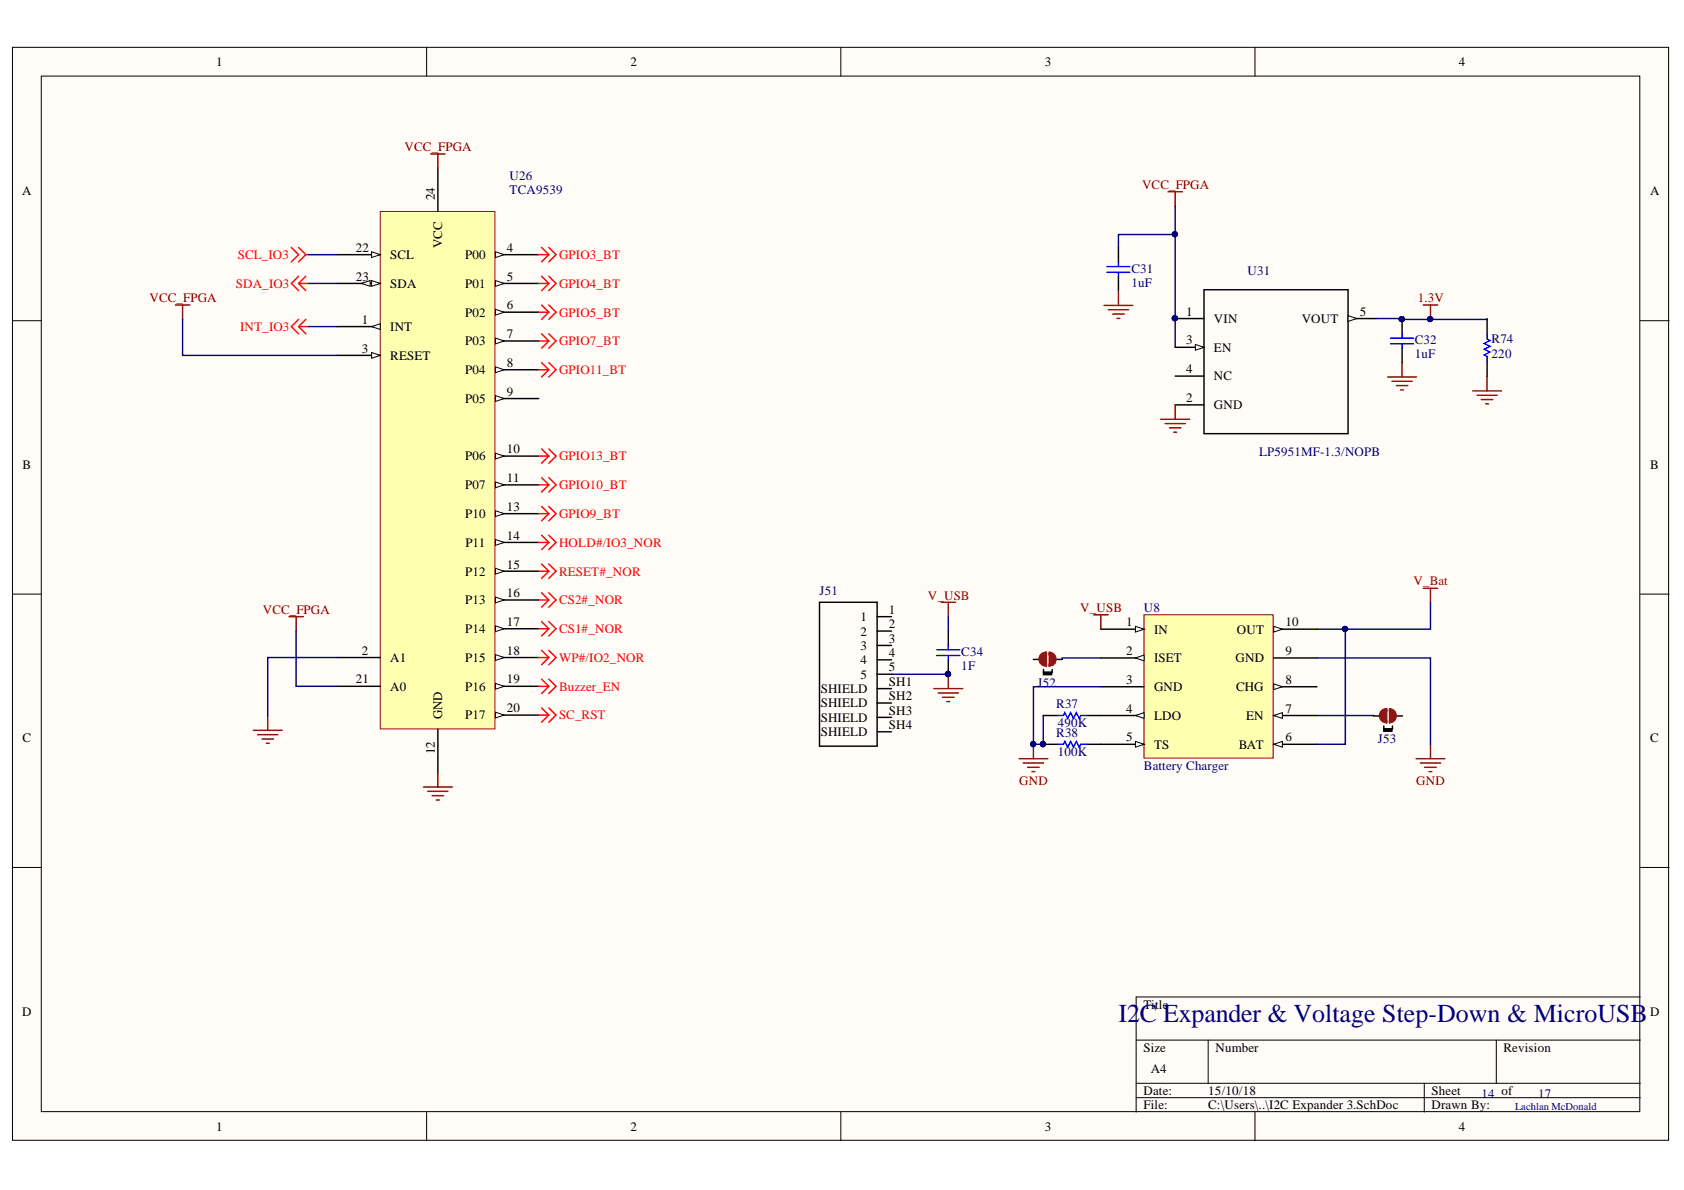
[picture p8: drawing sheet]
<svg xmlns="http://www.w3.org/2000/svg" width="297mm" height="210mm" viewBox="0 0 297 210" stroke-linecap="round" stroke-linejoin="round" font-family="sans-serif">
<defs><g id="words">
<text font-size="4.6" fill="#000080" x="197.3" y="180.3">I2C Expander &amp; Voltage Step-Down &amp; MicroUSB</text>
<g font-size="2.3">
<text x="38.1" y="11.7">1</text>
<text x="111.2" y="11.7">2</text>
<text x="184.3" y="11.7">3</text>
<text x="257.3" y="11.7">4</text>
<text x="3.9" y="34.5">A</text>
<text x="76.7" y="35.3" transform="rotate(-90 76.7 35.3)">24</text>
<text x="291.1" y="34.5">A</text>
<text x="62.8" y="44.4">22</text>
<text x="68.8" y="45.7">SCL</text>
<text x="78" y="43.8" transform="rotate(-90 78 43.8)">VCC</text>
<text x="82" y="45.7">P00</text>
<text x="89.4" y="44.4">4</text>
<text x="62.8" y="49.5">23</text>
<text x="68.8" y="50.8">SDA</text>
<text x="82" y="50.8">P01</text>
<text x="89.4" y="49.5">5</text>
<text x="63.9" y="57.1">1</text>
<text x="68.8" y="58.4">INT</text>
<text x="82" y="55.8">P02</text>
<text x="89.4" y="59.6">7</text>
<text x="89.4" y="54.6">6</text>
<text x="209.2" y="55.7">1</text>
<text x="214.1" y="56.9">VIN</text>
<text x="229.6" y="56.9">VOUT</text>
<text x="239.8" y="55.7">5</text>
<text x="63.9" y="62.2">3</text>
<text x="68.8" y="63.4">RESET</text>
<text x="82" y="66">P04</text>
<text x="82" y="60.9">P03</text>
<text x="89.4" y="64.7">8</text>
<text x="209.2" y="65.8">4</text>
<text x="209.2" y="60.7">3</text>
<text x="214.1" y="62">EN</text>
<text x="82" y="71">P05</text>
<text x="89.4" y="69.8">9</text>
<text x="209.2" y="70.9">2</text>
<text x="214.1" y="67.1">NC</text>
<text x="214.1" y="72.1">GND</text>
<text x="4" y="82.7">B</text>
<text x="82" y="81.2">P06</text>
<text x="89.4" y="79.9">10</text>
<text x="291.1" y="82.7">B</text>
<text x="82" y="86.3">P07</text>
<text x="89.4" y="85">11</text>
<text x="82" y="91.4">P10</text>
<text x="89.4" y="95.2">14</text>
<text x="89.4" y="90.1">13</text>
<text x="82" y="101.5">P12</text>
<text x="82.1" y="96.5">P11</text>
<text x="89.4" y="100.3">15</text>
<text x="82" y="106.6">P13</text>
<text x="89.4" y="105.3">16</text>
<text x="82" y="111.7">P14</text>
<text x="89.4" y="110.4">17</text>
<text x="151.8" y="112.1">2</text>
<text x="151.8" y="109.6">1</text>
<text x="156.8" y="113.4">3</text>
<text x="156.8" y="110.8">2</text>
<text x="156.8" y="108.3">1</text>
<text x="198.7" y="110.5">1</text>
<text x="203.6" y="111.8">IN</text>
<text x="218.2" y="111.8">OUT</text>
<text x="226.7" y="110.5">10</text>
<text x="63.9" y="115.5">2</text>
<text x="68.8" y="116.8">A1</text>
<text x="82" y="116.8">P15</text>
<text x="89.4" y="115.5">18</text>
<text x="151.8" y="119.7">5</text>
<text x="151.8" y="117.2">4</text>
<text x="151.8" y="114.6">3</text>
<text x="156.8" y="118.4">5</text>
<text x="156.8" y="115.9">4</text>
<text x="198.7" y="115.6">2</text>
<text x="203.6" y="116.8">ISET</text>
<text x="217.9" y="116.8">GND</text>
<text x="226.7" y="115.6">9</text>
<text x="62.8" y="120.6">21</text>
<text x="68.8" y="121.8">A0</text>
<text x="82" y="121.8">P16</text>
<text x="89.4" y="125.6">20</text>
<text x="89.4" y="120.6">19</text>
<text x="144.8" y="124.8">SHIELD</text>
<text x="144.8" y="122.2">SHIELD</text>
<text x="156.8" y="123.5">SH2</text>
<text x="156.8" y="121">SH1</text>
<text x="198.7" y="125.7">4</text>
<text x="198.7" y="120.6">3</text>
<text x="203.6" y="121.9">GND</text>
<text x="218" y="121.9">CHG</text>
<text x="226.7" y="125.7">7</text>
<text x="226.7" y="120.6">8</text>
<text x="4" y="130.9">C</text>
<text x="78" y="126.9" transform="rotate(-90 78 126.9)">GND</text>
<text x="82" y="126.9">P17</text>
<text x="144.8" y="129.8">SHIELD</text>
<text x="144.8" y="127.3">SHIELD</text>
<text x="156.8" y="128.6">SH4</text>
<text x="156.8" y="126">SH3</text>
<text x="198.7" y="130.8">5</text>
<text x="203.6" y="127">LDO</text>
<text x="219.8" y="127">EN</text>
<text x="226.7" y="130.8">6</text>
<text x="291.1" y="130.9">C</text>
<text x="76.7" y="133" transform="rotate(-90 76.7 133)">12</text>
<text x="203.6" y="132">TS</text>
<text x="218.5" y="132">BAT</text>
<text x="3.9" y="179.2">D</text>
<text x="201.7" y="177.9">Title</text>
<text x="291.1" y="179.2">D</text>
<text x="201.7" y="185.5">Size</text>
<text x="214.4" y="185.5">Number</text>
<text x="265.2" y="185.5">Revision</text>
<text x="203" y="189.3">A4</text>
<text x="201.7" y="193.1">Date:</text>
<text x="201.7" y="195.7">File:</text>
<text x="213.1" y="193.1">15/10/18</text>
<text x="213.1" y="195.7">C:\Users\..\I2C Expander 3.SchDoc</text>
<text x="252.5" y="193.1">Sheet</text>
<text x="252.5" y="195.7">Drawn By:</text>
<text x="38.1" y="199.5">1</text>
<text x="111.2" y="199.5">2</text>
<text x="184.3" y="199.5">3</text>
<text x="257.3" y="199.5">4</text>
</g>
<g font-size="2.3" fill="#800000">
<text x="71.4" y="26.7">VCC_FPGA</text>
<text x="201.4" y="33.4">VCC_FPGA</text>
<text x="26.4" y="53.3">VCC_FPGA</text>
<text x="250.1" y="53.3">1.3V</text>
<text x="163.6" y="105.8">V_USB</text>
<text x="190.5" y="108">V_USB</text>
<text x="249.3" y="103.2">V_Bat</text>
<text x="46.3" y="108.3">VCC_FPGA</text>
<text x="179.8" y="138.4">GND</text>
<text x="249.8" y="138.4">GND</text>
</g>
<g font-size="2.3" fill="#000080">
<text x="89.9" y="31.8">U26</text>
<text x="89.9" y="34.3">TCA9539</text>
<text x="199.6" y="48.1">C31</text>
<text x="199.6" y="50.6">1uF</text>
<text x="220.1" y="48.6">U31</text>
<text x="249.6" y="60.7">C32</text>
<text x="249.6" y="63.2">1uF</text>
<text x="263.1" y="60.6">R74</text>
<text x="263.1" y="63.1">220</text>
<text x="222.1" y="80.4">LP5951MF-1.3/NOPB</text>
<text x="144.5" y="104.9">J51</text>
<text x="201.8" y="108">U8</text>
<text x="169.6" y="115.7">C34</text>
<text x="169.6" y="118.2">1F</text>
<text x="183" y="121.1">J52</text>
<text x="186.3" y="124.9">R37</text>
<text x="186.3" y="130">R38</text>
<text x="186.6" y="128.2">490K</text>
<text x="243.1" y="131.1">J53</text>
<text x="186.6" y="133.3">100K</text>
<text x="201.8" y="135.8">Battery Charger</text>
<text x="261.3" y="193.6">14 of</text>
<text x="271.3" y="193.6">17</text>
</g>
<g font-size="2.3" fill="#f00">
<text x="41.9" y="45.7">SCL_IO3</text>
<text x="98.6" y="45.7">GPIO3_BT</text>
<text x="41.6" y="50.8">SDA_IO3</text>
<text x="98.6" y="50.8">GPIO4_BT</text>
<text x="42.4" y="58.4">INT_IO3</text>
<text x="98.6" y="55.8">GPIO5_BT</text>
<text x="98.6" y="60.9">GPIO7_BT</text>
<text x="98.6" y="66">GPIO11_BT</text>
<text x="98.6" y="81.2">GPIO13_BT</text>
<text x="98.6" y="86.3">GPIO10_BT</text>
<text x="98.6" y="91.4">GPIO9_BT</text>
<text x="98.6" y="96.5">HOLD#/IO3_NOR</text>
<text x="98.6" y="101.5">RESET#_NOR</text>
<text x="98.6" y="106.6">CS2#_NOR</text>
<text x="98.6" y="111.7">CS1#_NOR</text>
<text x="98.6" y="116.8">WP#/IO2_NOR</text>
<text x="98.6" y="121.8">Buzzer_EN</text>
<text x="98.6" y="126.9">SC_RST</text>
</g>
<text font-size="1.9" fill="#000080" x="267.2" y="195.8">Lachlan McDonald</text>
</g></defs>
<g fill="#fffcf8" stroke="#000" stroke-width=".18">
<path d="M2.2 8.3h292.1v192.8h-292.1z"/>
<path d="M7.3 13.4h281.9v182.7h-281.9z"/>
</g>
<g fill="none" stroke="#000" stroke-width=".18">
<path d="M75.3 8.3v5.1M148.3 8.3v5.1M221.4 8.3v5.1M2.2 56.6h5.1M289.3 56.6h5.1M2.2 104.8h5.1M289.3 104.8h5.1M2.2 153h5.1M289.3 153h5.1M289.3 175.9h-88.9v20.3M75.3 196.2v5M148.3 196.2v5"/>
<path d="M200.4 183.5h88.9M200.4 191.1h88.9M200.4 193.6h88.9M213.1 183.5v7.6M221.4 196.2v5M251.2 191.1v5.1M263.9 183.5v7.6"/>
</g>
<path d="M67.1 37.3h20.2v91.3h-20.2z" fill="#ffffb0" stroke="#800000" stroke-width=".18"/>
<path d="M59.4 121.1h7.7M77.2 128.7v7.6M87.4 126.1h7.6" fill="none" stroke="#000" stroke-width=".25"/>
<path d="M87.4 125.6l1.5 .5-1.5 .5z" fill="#fffcf8"/>
<path d="M87.4 125.6l1.5 .5-1.5 .5z" fill="none" stroke="#000" stroke-width=".18"/>
<path d="M87.4 121.1h7.6" fill="none" stroke="#000" stroke-width=".25"/>
<path d="M87.4 120.6l1.5 .5-1.5 .5z" fill="#fffcf8"/>
<path d="M87.4 120.6l1.5 .5-1.5 .5z" fill="none" stroke="#000" stroke-width=".18"/>
<path d="M59.4 116h7.7M87.4 116h7.6" fill="none" stroke="#000" stroke-width=".25"/>
<path d="M87.4 115.5l1.5 .5-1.5 .5z" fill="#fffcf8"/>
<path d="M87.4 115.5l1.5 .5-1.5 .5z" fill="none" stroke="#000" stroke-width=".18"/>
<path d="M87.4 110.9h7.6" fill="none" stroke="#000" stroke-width=".25"/>
<path d="M87.4 110.4l1.5 .5-1.5 .5z" fill="#fffcf8"/>
<path d="M87.4 110.4l1.5 .5-1.5 .5z" fill="none" stroke="#000" stroke-width=".18"/>
<path d="M87.4 105.8h7.6" fill="none" stroke="#000" stroke-width=".25"/>
<path d="M87.4 105.3l1.5 .5-1.5 .5z" fill="#fffcf8"/>
<path d="M87.4 105.3l1.5 .5-1.5 .5z" fill="none" stroke="#000" stroke-width=".18"/>
<path d="M87.4 100.8h7.6" fill="none" stroke="#000" stroke-width=".25"/>
<path d="M87.4 100.2l1.5 .6-1.5 .5z" fill="#fffcf8"/>
<path d="M87.4 100.2l1.5 .6-1.5 .5z" fill="none" stroke="#000" stroke-width=".18"/>
<path d="M87.4 95.7h7.6" fill="none" stroke="#000" stroke-width=".25"/>
<path d="M87.4 95.2l1.5 .5-1.5 .5z" fill="#fffcf8"/>
<path d="M87.4 95.2l1.5 .5-1.5 .5z" fill="none" stroke="#000" stroke-width=".18"/>
<path d="M87.4 90.6h7.6" fill="none" stroke="#000" stroke-width=".25"/>
<path d="M87.4 90.1l1.5 .5-1.5 .5z" fill="#fffcf8"/>
<path d="M87.4 90.1l1.5 .5-1.5 .5z" fill="none" stroke="#000" stroke-width=".18"/>
<path d="M87.4 85.5h7.6" fill="none" stroke="#000" stroke-width=".25"/>
<path d="M87.4 85l1.5 .5-1.5 .5z" fill="#fffcf8"/>
<path d="M87.4 85l1.5 .5-1.5 .5z" fill="none" stroke="#000" stroke-width=".18"/>
<path d="M87.4 80.5h7.6" fill="none" stroke="#000" stroke-width=".25"/>
<path d="M87.4 79.9l1.5 .6-1.5 .5z" fill="#fffcf8"/>
<path d="M87.4 79.9l1.5 .6-1.5 .5z" fill="none" stroke="#000" stroke-width=".18"/>
<path d="M87.4 70.3h7.6" fill="none" stroke="#000" stroke-width=".25"/>
<path d="M87.4 69.8l1.5 .5-1.5 .5z" fill="#fffcf8"/>
<path d="M87.4 69.8l1.5 .5-1.5 .5z" fill="none" stroke="#000" stroke-width=".18"/>
<path d="M87.4 65.2h7.6" fill="none" stroke="#000" stroke-width=".25"/>
<path d="M87.4 64.7l1.5 .5-1.5 .5z" fill="#fffcf8"/>
<path d="M87.4 64.7l1.5 .5-1.5 .5z" fill="none" stroke="#000" stroke-width=".18"/>
<path d="M87.4 60.1h7.6" fill="none" stroke="#000" stroke-width=".25"/>
<path d="M87.4 59.6l1.5 .5-1.5 .6z" fill="#fffcf8"/>
<path d="M87.4 59.6l1.5 .5-1.5 .6z" fill="none" stroke="#000" stroke-width=".18"/>
<path d="M87.4 55.1h7.6" fill="none" stroke="#000" stroke-width=".25"/>
<path d="M87.4 54.6l1.5 .5-1.5 .5z" fill="#fffcf8"/>
<path d="M87.4 54.6l1.5 .5-1.5 .5z" fill="none" stroke="#000" stroke-width=".18"/>
<path d="M87.4 50h7.6" fill="none" stroke="#000" stroke-width=".25"/>
<path d="M87.4 49.5l1.5 .5-1.5 .5z" fill="#fffcf8"/>
<path d="M87.4 49.5l1.5 .5-1.5 .5z" fill="none" stroke="#000" stroke-width=".18"/>
<path d="M59.4 62.7h7.7" fill="none" stroke="#000" stroke-width=".25"/>
<path d="M65.5 62.2l1.6 .5-1.6 .5z" fill="#fffcf8"/>
<path d="M65.5 62.2l1.6 .5-1.6 .5z" fill="none" stroke="#000" stroke-width=".18"/>
<path d="M59.4 57.6h7.7" fill="none" stroke="#000" stroke-width=".25"/>
<path d="M65.5 57.6l1.6-.5v1z" fill="#fffcf8"/>
<path d="M65.5 57.6l1.6-.5v1z" fill="none" stroke="#000" stroke-width=".18"/>
<path d="M59.4 50h7.7" fill="none" stroke="#000" stroke-width=".25"/>
<path d="M65.5 49.5l1.6 .5-1.6 .5z" fill="#fffcf8"/>
<path d="M65.5 49.5l1.6 .5-1.6 .5z" fill="none" stroke="#000" stroke-width=".18"/>
<path d="M63.8 50l1.5-.5v1z" fill="#fffcf8"/>
<path d="M63.8 50l1.5-.5v1z" fill="none" stroke="#000" stroke-width=".18"/>
<path d="M59.4 44.9h7.7" fill="none" stroke="#000" stroke-width=".25"/>
<path d="M65.5 44.4l1.6 .5-1.6 .5z" fill="#fffcf8"/>
<path d="M65.5 44.4l1.6 .5-1.6 .5z" fill="none" stroke="#000" stroke-width=".18"/>
<path d="M87.4 44.9h7.6" fill="none" stroke="#000" stroke-width=".25"/>
<path d="M87.4 44.4l1.5 .5-1.5 .5z" fill="#fffcf8"/>
<path d="M87.4 44.4l1.5 .5-1.5 .5z" fill="none" stroke="#000" stroke-width=".18"/>
<path d="M77.2 29.7v7.6M212.4 51.1h25.4v25.4h-25.4zM237.8 56.2h5.1" fill="none" stroke="#000" stroke-width=".25"/>
<g fill="none" stroke="#800000" stroke-width=".25">
<path d="M76 27.2h2.5M77.2 27.2v2.5M30.9 53.8h2.6M32.2 53.8v2.5M51 108.8h2.5M52.2 108.8v2.5M44.7 128.8h5.1M45.4 129.6h3.6M46.2 130.3h2M47 131.1h.5M47.2 126.3v2.5M74.7 138.8h5.1"/>
<path d="M75.5 139.6h3.5M77.2 136.3v2.5M76.2 140.3h2.1M77 141.1h.5"/>
</g>
<g fill="none" stroke="#f00" stroke-width=".25">
<path d="M51.4 43.7l1.3 1.2-1.3 1.3M52.7 43.7l1.2 1.2M52.7 50l1.2 1.3M52.7 48.7l-1.3 1.3 1.3 1.3M52.7 50h1.7M52.7 57.6l1.2 1.3M52.7 56.3l-1.3 1.3 1.3 1.3M52.7 57.6h1.7M53.9 44.9l-1.2 1.3M53.9 44.9h.5M53.9 48.7l-1.2 1.3M53.9 56.3l-1.2 1.3"/>
<path d="M95 44.9h1.8M95 50h1.8M95 55.1h1.8M95.5 43.7l1.3 1.2M95.5 48.7l1.3 1.3M95.5 53.8l1.3 1.3M95.5 58.9l1.3 1.2M96.8 44.9l-1.3 1.3M96.8 43.7l1.3 1.2-1.3 1.3M96.8 50l-1.3 1.3M96.8 48.7l1.3 1.3-1.3 1.3M96.8 55.1l-1.3 1.2"/>
<path d="M96.8 53.8l1.3 1.3-1.3 1.2M96.8 58.9l1.3 1.2-1.3 1.3M95 60.1h1.8M95 65.2h1.8M95.5 64l1.3 1.2M95.5 79.2l1.3 1.3M96.8 60.1l-1.3 1.3M96.8 65.2l-1.3 1.3M96.8 64l1.3 1.2-1.3 1.3M96.8 79.2l1.3 1.3-1.3 1.2M95 95.7h1.8M95 80.5h1.8"/>
<path d="M95 85.5h1.8M95 90.6h1.8M95.5 94.4l1.3 1.3M95.5 99.5l1.3 1.3M95.5 84.3l1.3 1.2M95.5 89.3l1.3 1.3M96.8 95.7l-1.3 1.2M96.8 94.4l1.3 1.3-1.3 1.2M96.8 99.5l1.3 1.3-1.3 1.2M96.8 80.5l-1.3 1.2M96.8 85.5l-1.3 1.3M96.8 84.3l1.3 1.2-1.3 1.3"/>
<path d="M96.8 90.6l-1.3 1.3M96.8 89.3l1.3 1.3-1.3 1.3M95 100.8h1.8M95 105.8h1.8M95 110.9h1.8M95 116h1.8M95.5 104.6l1.3 1.2M95.5 109.6l1.3 1.3M95.5 114.7l1.3 1.3M96.8 100.8l-1.3 1.2M96.8 105.8l-1.3 1.3M96.8 104.6l1.3 1.2-1.3 1.3"/>
<path d="M96.8 110.9l-1.3 1.3M96.8 109.6l1.3 1.3-1.3 1.3M96.8 116l-1.3 1.3M96.8 114.7l1.3 1.3-1.3 1.3"/>
</g>
<path d="M237.8 55.7l1.5 .5-1.5 .5z" fill="#fffcf8"/>
<path d="M237.8 55.7l1.5 .5-1.5 .5z" fill="none" stroke="#000" stroke-width=".18"/>
<path d="M207.3 71.4h5.1M207.3 66.3h5.1M207.3 61.3h5.1" fill="none" stroke="#000" stroke-width=".25"/>
<path d="M210.8 60.8l1.6 .5-1.6 .5z" fill="#fffcf8"/>
<path d="M210.8 60.8l1.6 .5-1.6 .5z" fill="none" stroke="#000" stroke-width=".18"/>
<g fill="none" stroke="#000" stroke-width=".25">
<path d="M197.3 43.7v2.6M197.3 48.8v2.5M207.3 56.2h5.1M247.3 56.3v2.6M262.3 56.3v2.5M247.3 61.4v2.6M262.3 63.9v2.5M144.6 106.2h10.1v25.4h-10.1zM154.7 118.9h2.6M154.7 116.4h2.6M154.7 113.9h2.6M154.7 111.3h2.6"/>
<path d="M154.7 108.8h2.6M154.7 129.1h2.6M154.7 126.5h2.6M154.7 124h2.6M154.7 121.5h2.6"/>
</g>
<g fill="#000080" stroke="#000080" stroke-width=".18">
<circle cx="207.2" cy="56.1" r=".46"/>
<circle cx="247.3" cy="56.3" r=".46"/>
<circle cx="252.3" cy="56.3" r=".46"/>
</g>
<g fill="none" stroke="#800000" stroke-width=".25">
<path d="M206 33.8h2.6M207.3 33.8v2.6M194.7 53.9h5.1M195.5 54.6h3.6M196.3 55.4h2M197 56.2h.5M197.3 51.3v2.6M251 53.8h2.6M252.3 53.8v2.5M204.7 74h5.1M205.5 74.7h3.6M206.3 75.5h2"/>
<path d="M207 76.2h.5M207.3 71.4v2.6M244.8 66.5h5.1M245.5 67.3h3.6M246.3 68h2M247.1 68.8h.5M247.3 64v2.5M259.8 69h5M260.5 69.7h3.6M261.3 70.5h2M262.1 71.2h.5M262.3 66.4v2.6"/>
<path d="M166 106.2h2.5M167.3 106.2v2.6M167.3 118.9v2.6M164.7 121.5h5.1M165.5 122.2h3.5M166.3 123h2M167 123.7h.5"/>
</g>
<path d="M195.2 47h4.1M195.2 48h4.1M197.3 46.3v.7M197.3 48v.8M245.3 59.6h4M247.3 58.9v.7M262.3 58.8v1l.5 .3-1 .5 1 .5-1 .5 1 .5-1 .5 .5 .3v1M245.3 60.7h4M247.3 60.7v.7" fill="none" stroke="#00f" stroke-width=".25"/>
<path d="M95.5 119.8l1.3 1.3M96.8 119.8l1.3 1.3-1.3 1.2M95 121.1h1.8M96.8 121.1l-1.3 1.2" fill="none" stroke="#f00" stroke-width=".25"/>
<circle cx="167.2" cy="118.9" r=".46" fill="none" stroke="#000080" stroke-width=".18"/>
<path d="M201.8 108.4h22.8v25.3h-22.8z" fill="#ffffb0" stroke="#800000" stroke-width=".18"/>
<path d="M194.2 131.3h7.6" fill="none" stroke="#000" stroke-width=".25"/>
<path d="M200.3 130.8l1.5 .5-1.5 .5z" fill="#fffcf8"/>
<path d="M200.3 130.8l1.5 .5-1.5 .5z" fill="none" stroke="#000" stroke-width=".18"/>
<path d="M194.2 126.2h7.6" fill="none" stroke="#000" stroke-width=".25"/>
<path d="M200.3 126.2l1.5-.5v1z" fill="#fffcf8"/>
<path d="M200.3 126.2l1.5-.5v1z" fill="none" stroke="#000" stroke-width=".18"/>
<path d="M194.2 116.1h7.6M194.2 121.1h7.6" fill="none" stroke="#000" stroke-width=".25"/>
<path d="M200.3 116.1l1.5-.5v1z" fill="#fffcf8"/>
<path d="M200.3 116.1l1.5-.5v1z" fill="none" stroke="#000" stroke-width=".18"/>
<path d="M194.2 111h7.6" fill="none" stroke="#000" stroke-width=".25"/>
<path d="M200.3 110.5l1.5 .5-1.5 .5z" fill="#fffcf8"/>
<path d="M200.3 110.5l1.5 .5-1.5 .5z" fill="none" stroke="#000" stroke-width=".18"/>
<path d="M224.7 131.3h7.6" fill="none" stroke="#000" stroke-width=".25"/>
<path d="M224.7 131.3l1.5-.5v1z" fill="#fffcf8"/>
<path d="M224.7 131.3l1.5-.5v1z" fill="none" stroke="#000" stroke-width=".18"/>
<path d="M224.7 126.2h7.6" fill="none" stroke="#000" stroke-width=".25"/>
<path d="M224.7 126.2l1.5-.5v1z" fill="#fffcf8"/>
<path d="M224.7 126.2l1.5-.5v1z" fill="none" stroke="#000" stroke-width=".18"/>
<path d="M224.7 121.1h7.6" fill="none" stroke="#000" stroke-width=".25"/>
<path d="M224.7 120.6l1.5 .5-1.5 .5z" fill="#fffcf8"/>
<path d="M224.7 120.6l1.5 .5-1.5 .5z" fill="none" stroke="#000" stroke-width=".18"/>
<path d="M224.7 116.1h7.6M224.7 111h7.6" fill="none" stroke="#000" stroke-width=".25"/>
<path d="M224.7 110.5l1.5 .5-1.5 .5z" fill="#fffcf8"/>
<path d="M224.7 110.5l1.5 .5-1.5 .5z" fill="none" stroke="#000" stroke-width=".18"/>
<g fill="none" stroke="#800000" stroke-width=".25">
<path d="M184.6 115a1.22 1.22 0 0 0-1.3 1.3 1.22 1.22 0 0 0 1.3 1.2M185.1 115a1.22 1.22 0 0 1 1.2 1.3 1.22 1.22 0 0 1-1.2 1.2M192.9 108.4h2.5M194.2 108.4v2.6M251 103.8h2.6M252.3 103.8v2.5M179.7 133.8h5.1M180.5 134.6h3.6M181.3 135.3h2M182 136.1h.5M182.3 131.3v2.5M244.6 125a1.22 1.22 0 0 0-1.3 1.2 1.22 1.22 0 0 0 1.3 1.3"/>
<path d="M245.1 125a1.22 1.22 0 0 1 1.2 1.2 1.22 1.22 0 0 1-1.2 1.3M249.8 133.8h5.1M250.5 134.6h3.6M251.3 135.3h2M252.1 136.1h.5M252.3 131.3v2.5"/>
</g>
<g fill="#000080" stroke="#000080" stroke-width=".18">
<circle cx="182.2" cy="131.2" r=".46"/>
<circle cx="167.2" cy="118.9" r=".46"/>
<circle cx="184" cy="131.2" r=".46"/>
<circle cx="207.2" cy="41.3" r=".46"/>
<circle cx="207.2" cy="56.1" r=".46"/>
<circle cx="247.3" cy="56.3" r=".46"/>
<circle cx="252.3" cy="56.3" r=".46"/>
<circle cx="237.2" cy="110.9" r=".46"/>
</g>
<path d="M167.3 111.3v2.6M167.3 116.4v2.5M182.3 116.3h1.3M184.1 118.1v.5h1.5v-.5M186.1 116.3h1.3M184 126.2h2.6M184 131.3h2.6M191.6 126.2h2.6M191.6 131.3h2.6M242.3 126.3h1.3M244.1 128.1v.5h1.5v-.5M246.1 126.3h1.3" fill="none" stroke="#000" stroke-width=".25"/>
<path d="M184.1 115.6h.2v1.5h-.2l-.3-.3v-1M185.6 115.6h-.3v1.5h.3l.2-.3v-1M244.1 125.5h.2v1.5h-.2l-.3-.2v-1M245.6 125.5h-.2v1.5h.2l.3-.2v-1" fill="none" stroke="#810000" stroke-width=".76"/>
<g fill="none" stroke="#810000" stroke-width=".25">
<path d="M184.3 115.3h.3M184.3 117.3h.3M184.6 115v.6M184.6 117.1v.5M185.1 115.3h.2M185.1 117.3h.2M185.1 115v.6M185.1 117.1v.5M244.3 125.3h.3M244.3 127.3h.3M244.6 125v.5M244.6 127v.6"/>
<path d="M245.1 125.3h.3M245.1 127.3h.3M245.1 125v.5M245.1 127v.6"/>
</g>
<path d="M184.1 118.6h1.4v.4h-1.4zM244.1 128.6h1.4v.4h-1.4z" fill="#000" stroke="#000" stroke-width=".25"/>
<path d="M165.2 114.6h4.1M165.2 115.6h4.1M167.3 113.9v.7M167.3 115.6v.8M186.6 126.2h1l.2-.5 .5 1 .5-1 .6 1 .5-1 .5 1 .2-.5h1M186.6 131.3h1l.2-.5 .5 1 .5-1 .6 1 .5-1 .5 1 .2-.5h1" fill="none" stroke="#00f" stroke-width=".25"/>
<g fill="none" stroke="#000080" stroke-width=".25">
<path d="M207.3 36.4v5M32.2 56.3v6.4h27.2M54.4 57.6h5M54.4 50h5M54.4 44.9h5M197.3 43.7v-2.3h10v19.9M242.9 56.2h4.4v.1h15M52.2 111.3v9.8h7.2M59.4 116h-12.2v10.3M157.3 118.9h10M167.3 108.8v2.5M194.2 116.1h-6.8v.2"/>
<path d="M232.3 116.1h20v15.2M237.3 111v20.3h-5M252.3 106.3v4.7h-20M194.2 121.1h-11.9v10.2h1.7v-5.1M232.3 126.2l10 .1"/>
</g>
<path d="M95 126.1h1.8M95.5 124.9l1.3 1.2M96.8 126.1l-1.3 1.3M96.8 124.9l1.3 1.2-1.3 1.3" fill="none" stroke="#f00" stroke-width=".25"/>
<use href="#words"/>
</svg>
